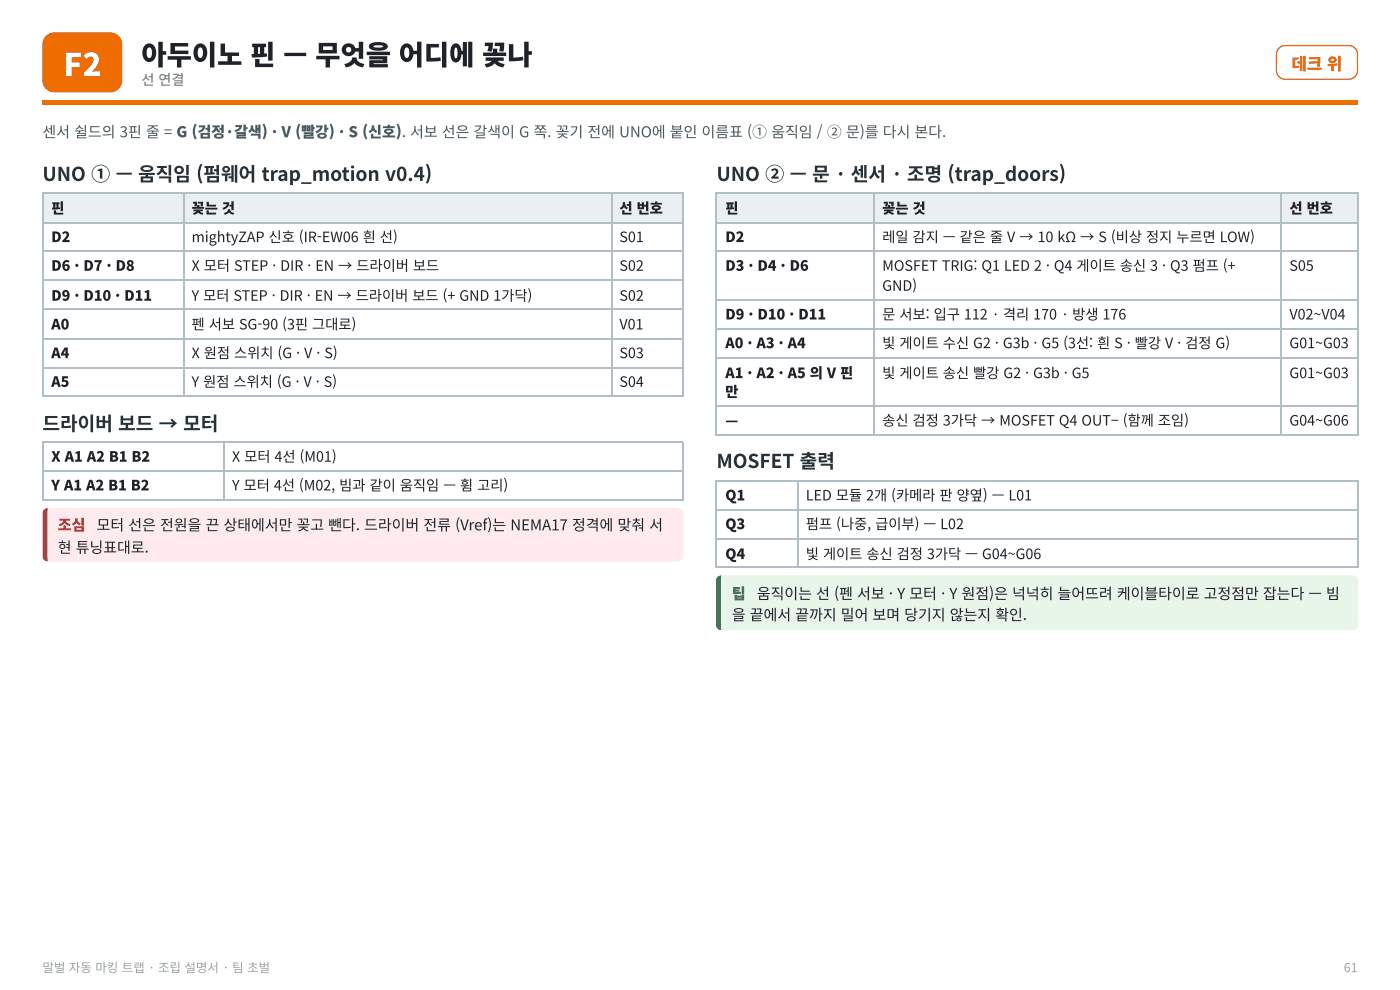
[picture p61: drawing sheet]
<svg xmlns="http://www.w3.org/2000/svg" width="297mm" height="210mm" viewBox="0 0 297 210" stroke-linecap="round" stroke-linejoin="round" font-family="sans-serif">
<defs><g id="words">
<text font-size="6.7" fill="#fff" x="13.4" y="16.1">F2</text>
<text font-size="5.8" fill="#1f2329" x="30" y="13.8">아두이노 핀 — 무엇을 어디에 꽂나</text>
<g font-size="4.1" fill="#263238">
<text x="9" y="38.4">UNO ① — 움직임 (펌웨어 trap_motion v0.4)</text>
<text x="152" y="38.4">UNO ② — 문 · 센서 · 조명 (trap_doors)</text>
<text x="9" y="91.3">드라이버 보드 → 모터</text>
<text x="152" y="99.2">MOSFET 출력</text>
</g>
<text font-size="3.5" fill="#ef6c00" x="274" y="14.8">데크 위</text>
<text font-size="3.2" fill="#455a64" x="9" y="29.1">센서 쉴드의 3핀 줄 = G (검정·갈색) · V (빨강) · S (신호). 서보 선은 갈색이 G 쪽. 꽂기 전에 UNO에 붙인 이름표 (① 움직임 / ② 문)를 다시 본다.</text>
<text font-size="3.2" fill="#c62828" x="12.3" y="112.4">조심</text>
<g font-size="3.2" fill="#1f2329">
<text x="20.5" y="112.4">모터 선은 전원을 끈 상태에서만 꽂고 뺀다. 드라이버 전류 (Vref)는 NEMA17 정격에 맞춰 서</text>
<text x="12.3" y="117.2">현 튜닝표대로.</text>
<text x="155.3" y="131.5">을 끝에서 끝까지 밀어 보며 당기지 않는지 확인.</text>
<text x="160.6" y="127">움직이는 선 (펜 서보 · Y 모터 · Y 원점)은 넉넉히 늘어뜨려 케이블타이로 고정점만 잡는다 — 빔</text>
</g>
<text font-size="3.2" fill="#2e7d32" x="155.3" y="127">팁</text>
<text font-size="3" fill="#78858f" x="30" y="18">선 연결</text>
<g font-size="3" fill="#1f2329">
<text x="10.9" y="45.2">핀</text>
<text x="40.6" y="45.2">꽂는 것</text>
<text x="131.4" y="45.2">선 번호</text>
<text x="153.9" y="45.2">핀</text>
<text x="187.2" y="45.2">꽂는 것</text>
<text x="273.5" y="45.2">선 번호</text>
<text x="10.9" y="51.3">D2</text>
<text x="40.6" y="51.3">mightyZAP 신호 (IR-EW06 흰 선)</text>
<text x="131.4" y="51.3">S01</text>
<text x="153.9" y="51.3">D2</text>
<text x="187.2" y="51.3">레일 감지 — 같은 줄 V → 10 kΩ → S (비상 정지 누르면 LOW)</text>
<text x="10.9" y="57.4">D6 · D7 · D8</text>
<text x="40.6" y="57.4">X 모터 STEP · DIR · EN → 드라이버 보드</text>
<text x="131.4" y="57.4">S02</text>
<text x="153.9" y="57.4">D3 · D4 · D6</text>
<text x="187.2" y="57.4">MOSFET TRIG: Q1 LED 2 · Q4 게이트 송신 3 · Q3 펌프 (+</text>
<text x="273.5" y="57.4">S05</text>
<text x="10.9" y="63.8">D9 · D10 · D11</text>
<text x="40.6" y="63.8">Y 모터 STEP · DIR · EN → 드라이버 보드 (+ GND 1가닥)</text>
<text x="131.4" y="63.8">S02</text>
<text x="187.2" y="61.6">GND)</text>
<text x="10.9" y="69.8">A0</text>
<text x="40.6" y="69.8">펜 서보 SG-90 (3핀 그대로)</text>
<text x="131.4" y="69.8">V01</text>
<text x="153.9" y="67.7">D9 · D10 · D11</text>
<text x="187.2" y="67.7">문 서보: 입구 112 · 격리 170 · 방생 176</text>
<text x="273.5" y="67.7">V02~V04</text>
<text x="10.9" y="75.9">A4</text>
<text x="40.6" y="75.9">X 원점 스위치 (G · V · S)</text>
<text x="131.4" y="75.9">S03</text>
<text x="153.9" y="73.8">A0 · A3 · A4</text>
<text x="187.2" y="73.8">빛 게이트 수신 G2 · G3b · G5 (3선: 흰 S · 빨강 V · 검정 G)</text>
<text x="273.5" y="73.8">G01~G03</text>
<text x="10.9" y="82">A5</text>
<text x="40.6" y="82">Y 원점 스위치 (G · V · S)</text>
<text x="131.4" y="82">S04</text>
<text x="153.9" y="80.2">A1 · A2 · A5 의 V 핀</text>
<text x="187.2" y="80.2">빛 게이트 송신 빨강 G2 · G3b · G5</text>
<text x="273.5" y="80.2">G01~G03</text>
<text x="153.9" y="84.1">만</text>
<text x="153.9" y="90.2">—</text>
<text x="187.2" y="90.2">송신 검정 3가닥 → MOSFET Q4 OUT− (함께 조임)</text>
<text x="273.5" y="90.2">G04~G06</text>
<text x="10.9" y="97.9">X A1 A2 B1 B2</text>
<text x="49.2" y="97.9">X 모터 4선 (M01)</text>
<text x="10.9" y="104">Y A1 A2 B1 B2</text>
<text x="49.2" y="104">Y 모터 4선 (M02, 빔과 같이 움직임 — 휨 고리)</text>
<text x="153.9" y="106.1">Q1</text>
<text x="170.9" y="106.1">LED 모듈 2개 (카메라 판 양옆) — L01</text>
<text x="153.9" y="112.2">Q3</text>
<text x="170.9" y="112.2">펌프 (나중, 급이부) — L02</text>
<text x="153.9" y="118.5">Q4</text>
<text x="170.9" y="118.5">빛 게이트 송신 검정 3가닥 — G04~G06</text>
</g>
<g font-size="2.6" fill="#9aa0a6">
<text x="9" y="206.1">말벌 자동 마킹 트랩 · 조립 설명서 · 팀 초벌</text>
<text x="285.1" y="206.1">61</text>
</g>
</g></defs>
<g fill="#ef6c00">
<path d="M9 21.2h279.1v1h-279.1z"/>
<path d="M9.7 7.6l.7-.5 .9-.2h12.1a2.5 2.5 0 0 1 2.5 2.5v7.7a2.5 2.5 0 0 1-2.5 2.5h-11.9a2.5 2.5 0 0 1-2.5-2.5v-7.9l.3-.9z"/>
</g>
<path d="M271.3 10.2l.7-.4 .7-.1h13.4a1.87 1.87 0 0 1 1.9 1.8v3.4a1.87 1.87 0 0 1-1.9 1.9h-13.4a1.87 1.87 0 0 1-1.9-1.9v-3.6l.2-.7z" fill="none" stroke="#ef6c00" stroke-width=".26"/>
<g fill="#eceff1">
<path d="M9.3 41h29.6v6.1h-29.6z"/>
<path d="M38.9 41h90.7v6.1h-90.7z"/>
<path d="M129.6 41h15.4v6.1h-15.4z"/>
</g>
<g fill="none" stroke="#b0bec5" stroke-width=".26">
<path d="M9 40.9h136M9 47.2h136M9 53.3h136M9 59.4h136M9.1 40.7v43.4M39 40.7v43.4M129.8 40.7v43.4M144.9 40.7v43.4M9 65.5h136M9 71.8h136M9 77.9h136M9 84h136"/>
<path d="M9 93.8h136M9 99.9h136M9.1 93.7v12.4M47.5 93.7v12.4M144.9 93.7v12.4M9 106h136"/>
</g>
<path d="M9.8 107.9l.4-.2h133.6a1.2 1.2 0 0 1 1.2 1.2v9a1.2 1.2 0 0 1-1.2 1.2h-133.6a1.06 1.06 0 0 1-.7-1.2v-9z" fill="#ffebee"/>
<path d="M9 107.7h1.2v11.4h-1.2z" fill="#c62828"/>
<g fill="#eceff1">
<path d="M152.1 41h33.4v6.1h-33.4z"/>
<path d="M185.5 41h86.2v6.1h-86.2z"/>
<path d="M271.7 41h16.2v6.1h-16.2z"/>
</g>
<g fill="none" stroke="#b0bec5" stroke-width=".26">
<path d="M151.9 40.9h136.2M151.9 47.2h136.2M151.9 53.3h136.2M152 40.7v51.6M185.3 40.7v51.6M271.9 40.7v51.6M288 40.7v51.6M151.9 63.6h136.2M151.9 69.7h136.2M151.9 75.8h136.2M151.9 86.1h136.2M151.9 92.2h136.2"/>
<path d="M151.9 102h136.2M151.9 108.1h136.2M151.9 114.2h136.2M152 101.9v18.5M169.2 101.9v18.5M288 101.9v18.5M151.9 120.3h136.2"/>
</g>
<path d="M152.7 122.2l.4-.2h133.8a1.2 1.2 0 0 1 1.2 1.2v9.2a1.2 1.2 0 0 1-1.2 1.2h-133.8a1.06 1.06 0 0 1-.7-1.2v-9.2z" fill="#e8f5e9"/>
<path d="M151.9 122h1.2v11.6h-1.2z" fill="#2e7d32"/>
<use href="#words"/>
</svg>
